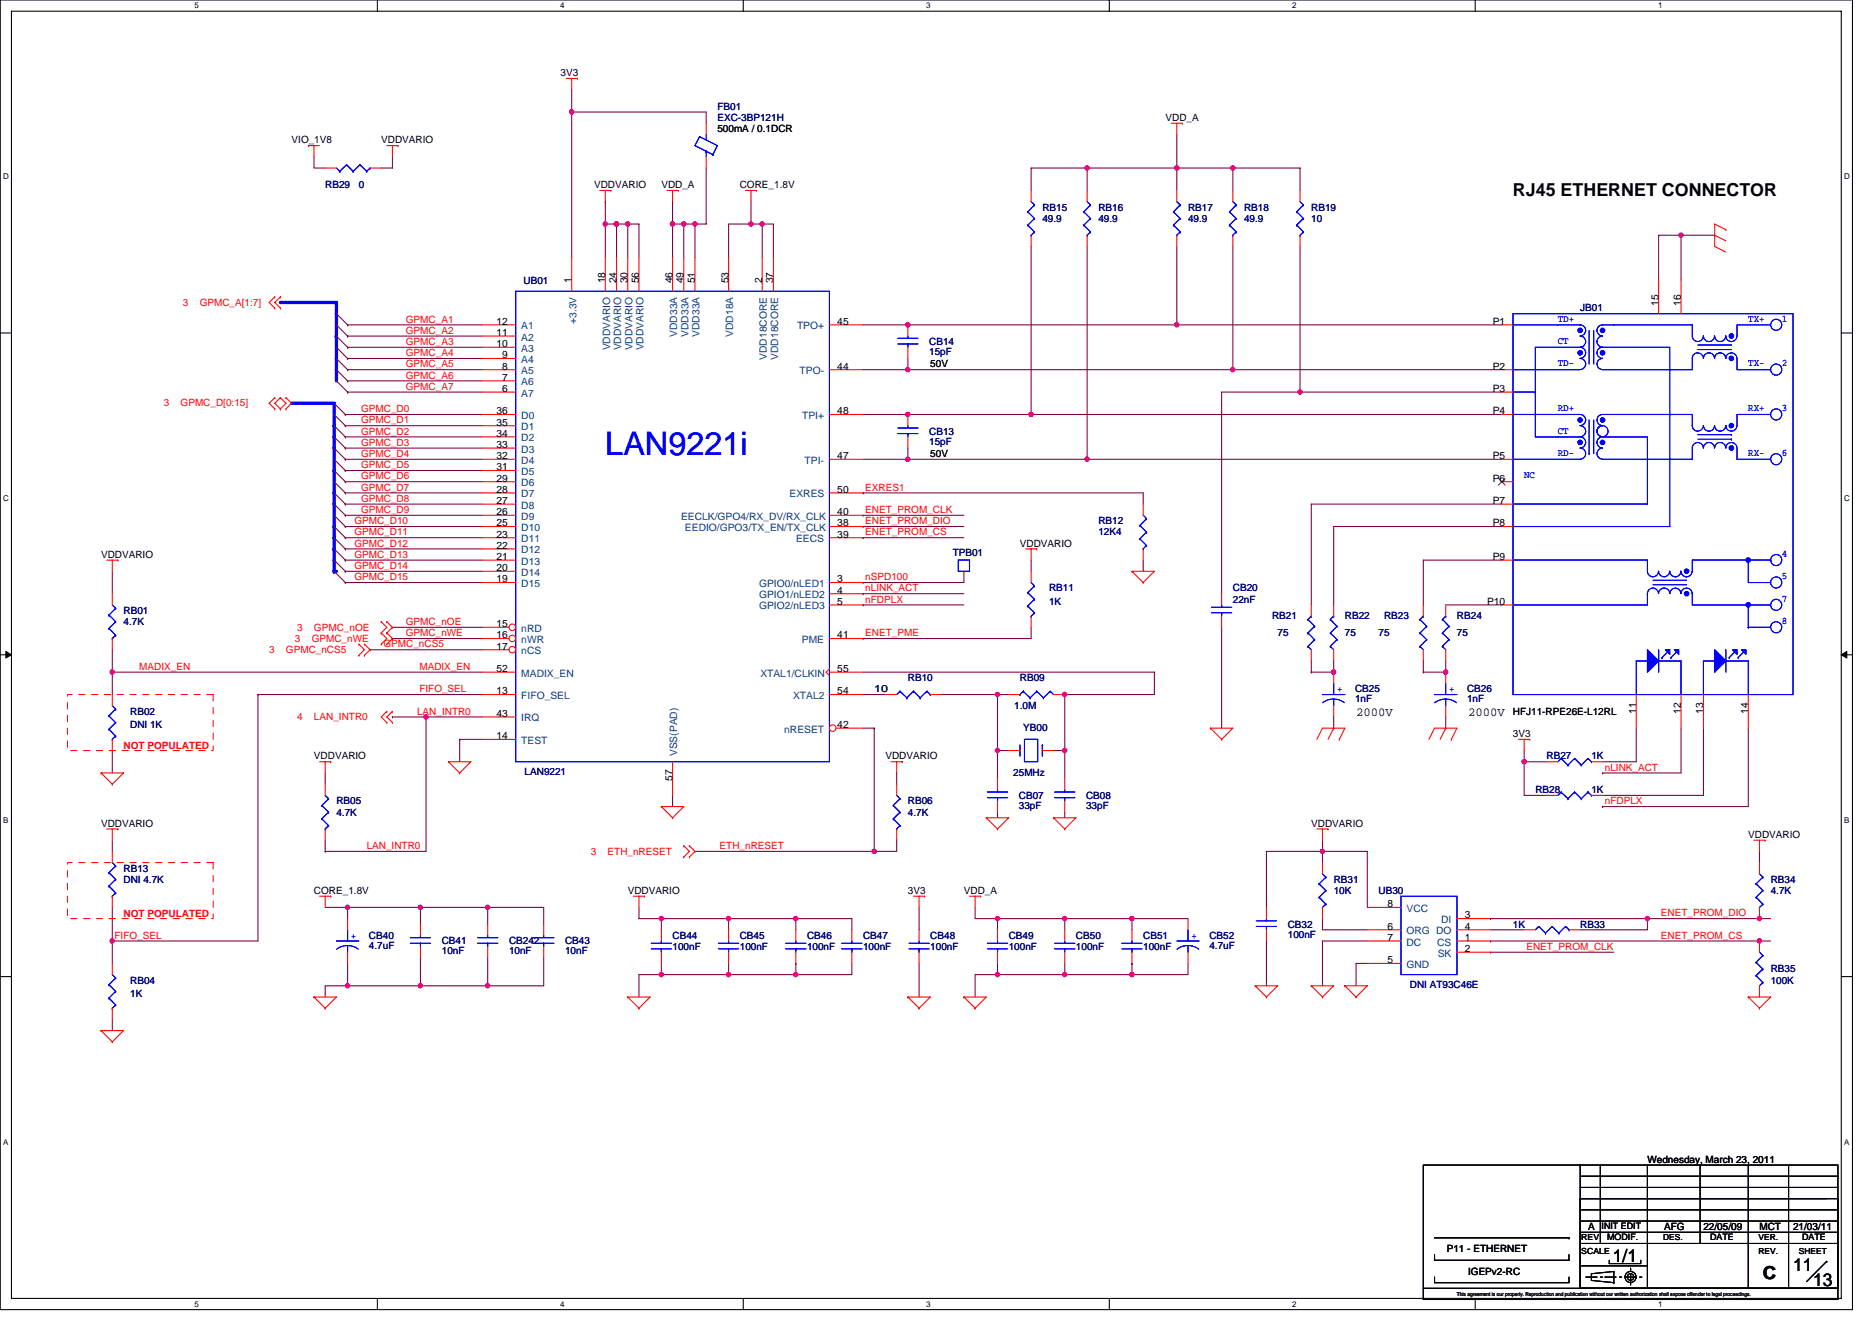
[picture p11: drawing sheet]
<svg xmlns="http://www.w3.org/2000/svg" width="297mm" height="210mm" viewBox="0 0 297 210" stroke-linecap="round" stroke-linejoin="round" font-family="sans-serif">
<defs><g id="words">
<text font-size="5.1" fill="#00f" x="96.1" y="72.2">LAN9221i</text>
<g font-size="2.8">
<text x="240.1" y="31.1">RJ45 ETHERNET CONNECTOR</text>
<text x="255.9" y="200.3">1/1</text>
<text x="279.7" y="203">C</text>
<text x="284.5" y="201.7">11</text>
<text x="287.7" y="204.2">13</text>
</g>
<g font-size="1.9">
<text x="215.2" y="113.6">2000V</text>
<text x="233" y="113.6">2000V</text>
</g>
<g font-size="1.6">
<text x="88.9" y="12.1">3V3</text>
<text x="46.3" y="22.8">VIO_1V8</text>
<text x="60.5" y="22.8">VDDVARIO</text>
<text x="113.8" y="21">500mA / 0.1DCR</text>
<text x="185" y="19.2">VDD_A</text>
<text x="94.3" y="29.9">VDDVARIO</text>
<text x="104.9" y="29.9">VDD_A</text>
<text x="117.4" y="29.9">CORE_1.8V</text>
<text x="90.7" y="45" transform="rotate(-90 90.7 45)">1</text>
<text x="96" y="45" transform="rotate(-90 96 45)">18</text>
<text x="97.8" y="45" transform="rotate(-90 97.8 45)">24</text>
<text x="99.6" y="45" transform="rotate(-90 99.6 45)">30</text>
<text x="101.4" y="45" transform="rotate(-90 101.4 45)">56</text>
<text x="106.7" y="45" transform="rotate(-90 106.7 45)">46</text>
<text x="108.5" y="45" transform="rotate(-90 108.5 45)">49</text>
<text x="110.3" y="45" transform="rotate(-90 110.3 45)">51</text>
<text x="115.6" y="45" transform="rotate(-90 115.6 45)">53</text>
<text x="120.9" y="45" transform="rotate(-90 120.9 45)">2</text>
<text x="122.7" y="45" transform="rotate(-90 122.7 45)">37</text>
<text x="78.8" y="51.5">12</text>
<text x="78.8" y="53.3">11</text>
<text x="132.9" y="51.5">45</text>
<text x="236.9" y="51.5">P1</text>
<text x="263.2" y="48.5" transform="rotate(-90 263.2 48.5)">15</text>
<text x="266.7" y="48.5" transform="rotate(-90 266.7 48.5)">16</text>
<text x="78.8" y="55.1">10</text>
<text x="79.7" y="56.9">9</text>
<text x="79.7" y="58.7">8</text>
<text x="132.9" y="58.7">44</text>
<text x="147.6" y="58.3">50V</text>
<text x="236.9" y="58.7">P2</text>
<text x="78.8" y="65.8">36</text>
<text x="79.7" y="60.4">7</text>
<text x="79.7" y="62.2">6</text>
<text x="132.9" y="65.8">48</text>
<text x="236.9" y="65.8">P4</text>
<text x="236.9" y="62.2">P3</text>
<text x="78.8" y="67.5">35</text>
<text x="78.8" y="69.3">34</text>
<text x="78.8" y="71.1">33</text>
<text x="78.8" y="72.9">32</text>
<text x="78.8" y="74.7">31</text>
<text x="78.8" y="76.4">29</text>
<text x="132.9" y="72.9">47</text>
<text x="147.6" y="72.5">50V</text>
<text x="236.9" y="72.9">P5</text>
<text x="236.9" y="76.4">P6</text>
<text x="78.8" y="78.2">28</text>
<text x="78.8" y="80">27</text>
<text x="78.8" y="81.8">26</text>
<text x="78.8" y="83.5">25</text>
<text x="132.9" y="83.5">38</text>
<text x="132.9" y="78.2">50</text>
<text x="132.9" y="81.8">40</text>
<text x="236.9" y="80">P7</text>
<text x="236.9" y="83.5">P8</text>
<text x="16" y="88.5">VDDVARIO</text>
<text x="78.8" y="85.3">23</text>
<text x="78.8" y="87.1">22</text>
<text x="78.8" y="88.9">21</text>
<text x="132.9" y="85.3">39</text>
<text x="161.8" y="86.8">VDDVARIO</text>
<text x="236.9" y="88.9">P9</text>
<text x="78.8" y="90.7">20</text>
<text x="78.8" y="92.4">19</text>
<text x="132.9" y="92.4">3</text>
<text x="132.9" y="94.2">4</text>
<text x="132.9" y="96">5</text>
<text x="236" y="96">P10</text>
<text x="78.8" y="99.5">15</text>
<text x="78.8" y="101.3">16</text>
<text x="132.9" y="101.3">41</text>
<text x="78.8" y="103.1">17</text>
<text x="78.8" y="106.7">52</text>
<text x="132.9" y="106.7">55</text>
<text x="78.8" y="110.2">13</text>
<text x="78.8" y="113.8">43</text>
<text x="132.9" y="110.2">54</text>
<text x="240.1" y="113.4">HFJ11-RPE26E-L12RL</text>
<text x="259.6" y="113.3" transform="rotate(-90 259.6 113.3)">11</text>
<text x="266.7" y="113.3" transform="rotate(-90 266.7 113.3)">12</text>
<text x="270.3" y="113.3" transform="rotate(-90 270.3 113.3)">13</text>
<text x="277.4" y="113.3" transform="rotate(-90 277.4 113.3)">14</text>
<text x="78.8" y="117.3">14</text>
<text x="132.9" y="115.5">42</text>
<text x="240.1" y="117">3V3</text>
<text x="49.8" y="120.5">VDDVARIO</text>
<text x="106.7" y="124" transform="rotate(-90 106.7 124)">57</text>
<text x="140.5" y="120.5">VDDVARIO</text>
<text x="16" y="131.2">VDDVARIO</text>
<text x="208.1" y="131.2">VDDVARIO</text>
<text x="277.4" y="133">VDDVARIO</text>
<text x="49.8" y="141.9">CORE_1.8V</text>
<text x="99.6" y="141.9">VDDVARIO</text>
<text x="144.1" y="141.9">3V3</text>
<text x="152.9" y="141.9">VDD_A</text>
<text x="220.2" y="144">8</text>
<text x="220.2" y="147.6">6</text>
<text x="220.2" y="149.3">7</text>
<text x="232.4" y="149.3">1</text>
<text x="232.4" y="145.8">3</text>
<text x="232.4" y="147.6">4</text>
<text x="220.2" y="152.9">5</text>
<text x="232.4" y="151.1">2</text>
<text x="261.4" y="184.6">Wednesday, March 23, 2011</text>
<text x="252" y="195.2">A</text>
<text x="264.1" y="195.2">AFG</text>
<text x="270.3" y="195.2">22/05/09</text>
<text x="279.2" y="195.2">MCT</text>
<text x="284.5" y="195.2">21/03/11</text>
<text x="229.6" y="198.8">P11 - ETHERNET</text>
<text x="233" y="202.3">IGEPv2-RC</text>
</g>
<g font-size="1.6" fill="#000080">
<text x="113.8" y="17.4">FB01</text>
<text x="113.8" y="19.2">EXC-3BP121H</text>
<text x="51.6" y="29.9">RB29</text>
<text x="56.9" y="29.9">0</text>
<text x="165.4" y="33.4">RB15</text>
<text x="165.4" y="35.2">49.9</text>
<text x="174.3" y="33.4">RB16</text>
<text x="174.3" y="35.2">49.9</text>
<text x="188.5" y="33.4">RB17</text>
<text x="188.5" y="35.2">49.9</text>
<text x="197.4" y="33.4">RB18</text>
<text x="197.4" y="35.2">49.9</text>
<text x="208.1" y="33.4">RB19</text>
<text x="208.1" y="35.2">10</text>
<text x="83.1" y="45.1">UB01</text>
<text x="250.7" y="49.4">JB01</text>
<text x="147.4" y="54.8">CB14</text>
<text x="147.4" y="56.4">15pF</text>
<text x="147.4" y="69">CB13</text>
<text x="147.4" y="70.6">15pF</text>
<text x="174.3" y="83.2">RB12</text>
<text x="151.2" y="88.2">TPB01</text>
<text x="174.3" y="85">12K4</text>
<text x="166.5" y="93.9">RB11</text>
<text x="195.6" y="93.9">CB20</text>
<text x="195.6" y="95.7">22nF</text>
<text x="19.6" y="97.4">RB01</text>
<text x="19.6" y="99.2">4.7K</text>
<text x="166.5" y="96">1K</text>
<text x="201.8" y="98.3">RB21</text>
<text x="202.7" y="101">75</text>
<text x="213.4" y="98.3">RB22</text>
<text x="213.4" y="101">75</text>
<text x="218.7" y="101">75</text>
<text x="219.6" y="98.3">RB23</text>
<text x="231.2" y="98.3">RB24</text>
<text x="231.2" y="101">75</text>
<text x="20.7" y="113.4">RB02</text>
<text x="138.7" y="109.9">10</text>
<text x="144.1" y="108.1">RB10</text>
<text x="160.9" y="112.5">1.0M</text>
<text x="161.8" y="108.1">RB09</text>
<text x="215" y="109.9">CB25</text>
<text x="215" y="111.5">1nF</text>
<text x="232.8" y="109.9">CB26</text>
<text x="232.8" y="111.5">1nF</text>
<text x="20.7" y="115.6">DNI 1K</text>
<text x="162.4" y="116.1">YB00</text>
<text x="83.2" y="123">LAN9221</text>
<text x="160.8" y="123.2">25MHz</text>
<text x="243.6" y="125.9">RB28</text>
<text x="245.4" y="120.5">RB27</text>
<text x="252.5" y="120.5">1K</text>
<text x="252.5" y="125.9">1K</text>
<text x="53.4" y="127.7">RB05</text>
<text x="53.4" y="129.4">4.7K</text>
<text x="144.1" y="127.7">RB06</text>
<text x="144.1" y="129.4">4.7K</text>
<text x="161.7" y="126.8">CB07</text>
<text x="161.7" y="128.4">33pF</text>
<text x="172.3" y="126.8">CB08</text>
<text x="172.3" y="128.4">33pF</text>
<text x="19.6" y="138.3">RB13</text>
<text x="19.6" y="140.1">DNI 4.7K</text>
<text x="211.6" y="140.1">RB31</text>
<text x="211.6" y="141.9">10K</text>
<text x="218.7" y="141.9">UB30</text>
<text x="281" y="140.1">RB34</text>
<text x="281" y="141.9">4.7K</text>
<text x="58.5" y="149">CB40</text>
<text x="70.1" y="149.9">CB41</text>
<text x="80.8" y="149.9">CB242</text>
<text x="89.7" y="149.9">CB43</text>
<text x="106.7" y="149">CB44</text>
<text x="117.4" y="149">CB45</text>
<text x="128.1" y="149">CB46</text>
<text x="136.9" y="149">CB47</text>
<text x="147.6" y="149">CB48</text>
<text x="160.1" y="149">CB49</text>
<text x="170.7" y="149">CB50</text>
<text x="181.4" y="149">CB51</text>
<text x="191.9" y="149">CB52</text>
<text x="204.3" y="147.2">CB32</text>
<text x="204.3" y="148.8">100nF</text>
<text x="240.1" y="147.2">1K</text>
<text x="250.7" y="147.2">RB33</text>
<text x="58.5" y="150.6">4.7uF</text>
<text x="70.1" y="151.5">10nF</text>
<text x="80.8" y="151.5">10nF</text>
<text x="89.7" y="151.5">10nF</text>
<text x="106.7" y="150.8">100nF</text>
<text x="117.4" y="150.8">100nF</text>
<text x="128.1" y="150.8">100nF</text>
<text x="136.9" y="150.8">100nF</text>
<text x="147.6" y="150.8">100nF</text>
<text x="160.1" y="150.8">100nF</text>
<text x="170.7" y="150.8">100nF</text>
<text x="181.4" y="150.8">100nF</text>
<text x="191.9" y="150.6">4.7uF</text>
<text x="281" y="154.3">RB35</text>
<text x="20.7" y="156.1">RB04</text>
<text x="20.7" y="158.2">1K</text>
<text x="223.7" y="156.8">DNI AT93C46E</text>
<text x="281" y="156.1">100K</text>
</g>
<g font-size="1.6" fill="#f00">
<text x="29" y="48.5">3</text>
<text x="31.7" y="48.5">GPMC_A[1:7]</text>
<text x="64.4" y="53">GPMC_A2</text>
<text x="64.4" y="51.2">GPMC_A1</text>
<text x="64.4" y="56.5">GPMC_A4</text>
<text x="64.4" y="58.3">GPMC_A5</text>
<text x="64.4" y="54.8">GPMC_A3</text>
<text x="26" y="64.4">3</text>
<text x="28.7" y="64.4">GPMC_D[0:15]</text>
<text x="57.3" y="65.4">GPMC_D0</text>
<text x="64.4" y="60.1">GPMC_A6</text>
<text x="64.4" y="61.9">GPMC_A7</text>
<text x="57.3" y="69">GPMC_D2</text>
<text x="57.3" y="67.2">GPMC_D1</text>
<text x="57.3" y="70.8">GPMC_D3</text>
<text x="57.3" y="72.5">GPMC_D4</text>
<text x="57.3" y="76.1">GPMC_D6</text>
<text x="57.3" y="77.9">GPMC_D7</text>
<text x="57.3" y="74.3">GPMC_D5</text>
<text x="137.3" y="77.9">EXRES1</text>
<text x="56.2" y="83.2">GPMC_D10</text>
<text x="57.3" y="81.4">GPMC_D9</text>
<text x="57.3" y="79.7">GPMC_D8</text>
<text x="137.3" y="83.2">ENET_PROM_DIO</text>
<text x="137.3" y="81.4">ENET_PROM_CLK</text>
<text x="56.2" y="86.8">GPMC_D12</text>
<text x="56.2" y="85">GPMC_D11</text>
<text x="56.2" y="88.5">GPMC_D13</text>
<text x="137.3" y="85">ENET_PROM_CS</text>
<text x="56.2" y="90.3">GPMC_D14</text>
<text x="56.2" y="92.1">GPMC_D15</text>
<text x="137.3" y="93.9">nLINK_ACT</text>
<text x="137.3" y="95.7">nFDPLX</text>
<text x="137.3" y="92.1">nSPD100</text>
<text x="46.8" y="101.9">3</text>
<text x="47.2" y="100.1">3</text>
<text x="49.5" y="101.9">GPMC_nWE</text>
<text x="49.8" y="100.1">GPMC_nOE</text>
<text x="64.4" y="101">GPMC_nWE</text>
<text x="64.4" y="99.2">GPMC_nOE</text>
<text x="137.3" y="101">ENET_PME</text>
<text x="22.1" y="106.3">MADIX_EN</text>
<text x="42.7" y="103.7">3</text>
<text x="45.4" y="103.7">GPMC_nCS5</text>
<text x="60.9" y="102.8">GPMC_nCS5</text>
<text x="66.5" y="106.3">MADIX_EN</text>
<text x="66.2" y="113.4">LAN_INTR0</text>
<text x="66.5" y="109.9">FIFO_SEL</text>
<text x="19.6" y="118.8">NOT POPULATED</text>
<text x="47.2" y="114.3">4</text>
<text x="49.8" y="114.3">LAN_INTR0</text>
<text x="254.7" y="122.3">nLINK_ACT</text>
<text x="254.7" y="127.7">nFDPLX</text>
<text x="58.2" y="134.8">LAN_INTR0</text>
<text x="93.7" y="135.7">3</text>
<text x="96.4" y="135.7">ETH_nRESET</text>
<text x="114.2" y="134.8">ETH_nRESET</text>
<text x="18.2" y="149">FIFO_SEL</text>
<text x="19.6" y="145.5">NOT POPULATED</text>
<text x="263.5" y="145.4">ENET_PROM_DIO</text>
<text x="263.5" y="149">ENET_PROM_CS</text>
<text x="242.2" y="150.8">ENET_PROM_CLK</text>
</g>
<g font-size="1.6" fill="#004080">
<text x="82.7" y="52.3">A1</text>
<text x="91.5" y="51.4" transform="rotate(-90 91.5 51.4)">+3.3V</text>
<text x="107.5" y="53.5" transform="rotate(-90 107.5 53.5)">VDD33A</text>
<text x="109.2" y="53.5" transform="rotate(-90 109.2 53.5)">VDD33A</text>
<text x="111" y="53.5" transform="rotate(-90 111 53.5)">VDD33A</text>
<text x="116.3" y="53.5" transform="rotate(-90 116.3 53.5)">VDD18A</text>
<text x="126.5" y="52.3">TPO+</text>
<text x="82.7" y="54.1">A2</text>
<text x="82.7" y="55.8">A3</text>
<text x="82.7" y="57.6">A4</text>
<text x="82.7" y="59.4">A5</text>
<text x="96.8" y="55.6" transform="rotate(-90 96.8 55.6)">VDDVARIO</text>
<text x="98.6" y="55.6" transform="rotate(-90 98.6 55.6)">VDDVARIO</text>
<text x="100.3" y="55.6" transform="rotate(-90 100.3 55.6)">VDDVARIO</text>
<text x="102.1" y="55.6" transform="rotate(-90 102.1 55.6)">VDDVARIO</text>
<text x="121.7" y="57.1" transform="rotate(-90 121.7 57.1)">VDD18CORE</text>
<text x="123.5" y="57.1" transform="rotate(-90 123.5 57.1)">VDD18CORE</text>
<text x="126.9" y="59.4">TPO-</text>
<text x="82.7" y="61.2">A6</text>
<text x="82.7" y="62.9">A7</text>
<text x="82.7" y="66.5">D0</text>
<text x="82.7" y="68.3">D1</text>
<text x="82.7" y="70.1">D2</text>
<text x="82.7" y="71.8">D3</text>
<text x="127.3" y="66.5">TPI+</text>
<text x="82.7" y="73.6">D4</text>
<text x="82.7" y="75.4">D5</text>
<text x="82.7" y="77.2">D6</text>
<text x="127.7" y="73.6">TPI-</text>
<text x="82.7" y="79">D7</text>
<text x="82.7" y="80.7">D8</text>
<text x="82.7" y="82.5">D9</text>
<text x="108.1" y="82.5">EECLK/GPO4/RX_DV/RX_CLK</text>
<text x="125.3" y="79">EXRES</text>
<text x="82.7" y="84.3">D10</text>
<text x="82.7" y="86.1">D11</text>
<text x="82.7" y="87.8">D12</text>
<text x="82.7" y="89.6">D13</text>
<text x="108.7" y="84.3">EEDIO/GPO3/TX_EN/TX_CLK</text>
<text x="126.3" y="86.1">EECS</text>
<text x="82.7" y="91.4">D14</text>
<text x="82.7" y="93.2">D15</text>
<text x="120.5" y="93.2">GPIO0/nLED1</text>
<text x="120.5" y="95">GPIO1/nLED2</text>
<text x="82.7" y="100.3">nRD</text>
<text x="120.5" y="96.7">GPIO2/nLED3</text>
<text x="82.7" y="102.1">nWR</text>
<text x="82.7" y="103.8">nCS</text>
<text x="82.7" y="107.4">MADIX_EN</text>
<text x="120.6" y="107.4">XTAL1/CLKIN</text>
<text x="127.2" y="102.1">PME</text>
<text x="82.7" y="111">FIFO_SEL</text>
<text x="125.8" y="111">XTAL2</text>
<text x="82.7" y="114.5">IRQ</text>
<text x="82.7" y="118.1">TEST</text>
<text x="124.4" y="116.3">nRESET</text>
<text x="107.5" y="120" transform="rotate(-90 107.5 120)">VSS(PAD)</text>
<text x="223.2" y="148.3">ORG DO</text>
<text x="223.2" y="144.7">VCC</text>
<text x="228.7" y="146.5">DI</text>
<text x="223.2" y="153.6">GND</text>
<text x="223.2" y="150.1">DC</text>
<text x="228" y="150.1">CS</text>
<text x="228.1" y="151.8">SK</text>
</g>
<g font-size="1.6" fill="#00f">
<text x="247.2" y="51">TD+</text>
<text x="277.4" y="51">TX+</text>
<text x="282.7" y="51">1</text>
<text x="247.2" y="58.1">TD-</text>
<text x="247.2" y="54.6">CT</text>
<text x="277.4" y="58.1">TX-</text>
<text x="282.7" y="58.1">2</text>
<text x="247.2" y="65.3">RD+</text>
<text x="277.4" y="65.3">RX+</text>
<text x="282.7" y="65.3">3</text>
<text x="247.2" y="68.8">CT</text>
<text x="241.8" y="75.9">NC</text>
<text x="247.2" y="72.4">RD-</text>
<text x="277.4" y="72.4">RX-</text>
<text x="282.7" y="72.4">6</text>
<text x="282.7" y="88.4">4</text>
<text x="282.7" y="91.9">5</text>
<text x="282.7" y="95.5">7</text>
<text x="282.7" y="99">8</text>
<text x="212.2" y="109.9">+</text>
<text x="229.9" y="109.9">+</text>
<text x="55.7" y="149">+</text>
<text x="189" y="149">+</text>
</g>
<g font-size="1.4">
<text x="254.1" y="195.1">INIT EDIT</text>
<text x="255" y="196.8">MODIF.</text>
<text x="271.4" y="196.8">DATE</text>
<text x="285.9" y="196.8">DATE</text>
</g>
<g font-size="1.3">
<text x="30.8" y="1.3">5</text>
<text x="88.9" y="1.3">4</text>
<text x="147" y="1.3">3</text>
<text x="205" y="1.3">2</text>
<text x="263.1" y="1.3">1</text>
<text x=".5" y="28.4">D</text>
<text x="292.6" y="28.4">D</text>
<text x=".5" y="79.5">C</text>
<text x="292.6" y="79.5">C</text>
<text x=".5" y="130.6">B</text>
<text x="292.6" y="130.6">B</text>
<text x=".5" y="181.7">A</text>
<text x="292.6" y="181.7">A</text>
<text x="250.9" y="196.8">REV</text>
<text x="263.9" y="196.8">DES.</text>
<text x="279" y="196.8">VER.</text>
<text x="250.9" y="199.1">SCALE</text>
<text x="279" y="199.1">REV.</text>
<text x="285.4" y="199.1">SHEET</text>
<text x="30.8" y="207.4">5</text>
<text x="88.9" y="207.4">4</text>
<text x="147" y="207.4">3</text>
<text x="205" y="207.4">2</text>
<text x="263.1" y="207.4">1</text>
</g>
<text font-size=".9" x="231.2" y="205.6">This agreement is our property. Reproduction and publication without our written authorization shall expose offender to legal proceedings.</text>
</g></defs>
<path d="M0 0h293.9v207.9h-293.9zM1.8 1.8h290.4v204.3h-290.4z" fill="none" stroke="#000" stroke-width=".17"/>
<g fill="#fff">
<path d="M30.8 .2h.7v1.4h-.7z"/>
<path d="M30.8 206.3h.7v1.4h-.7z"/>
</g>
<path d="M59.9 0v1.8M59.9 206.1v1.8" fill="none" stroke="#000" stroke-width=".17"/>
<g fill="#fff">
<path d="M88.9 .2h.7v1.4h-.7z"/>
<path d="M88.9 206.3h.7v1.4h-.7z"/>
</g>
<path d="M117.9 0v1.8M117.9 206.1v1.8" fill="none" stroke="#000" stroke-width=".17"/>
<g fill="#fff">
<path d="M147 .2h.7v1.4h-.7z"/>
<path d="M147 206.3h.7v1.4h-.7z"/>
</g>
<path d="M176 0v1.8M176 206.1v1.8" fill="none" stroke="#000" stroke-width=".17"/>
<g fill="#fff">
<path d="M205 .2h.7v1.4h-.7z"/>
<path d="M205 206.3h.7v1.4h-.7z"/>
</g>
<path d="M234.1 0v1.8M234.1 206.1v1.8" fill="none" stroke="#000" stroke-width=".17"/>
<g fill="#fff">
<path d="M263.1 .2h.7v1.4h-.7z"/>
<path d="M263.1 206.3h.7v1.4h-.7z"/>
<path d="M.5 27.3h.9v1.4h-.9z"/>
<path d="M292.6 27.3h.9v1.4h-.9z"/>
<path d="M.5 78.4h.9v1.4h-.9z"/>
<path d="M292.6 78.4h.9v1.4h-.9z"/>
</g>
<path d="M0 52.9h1.8M292.2 52.9h1.7" fill="none" stroke="#000" stroke-width=".17"/>
<g fill="#fff">
<path d="M.5 129.5h.8v1.4h-.8z"/>
<path d="M292.6 129.5h.9v1.4h-.9z"/>
</g>
<path d="M0 103.9h1.8M292.2 103.9h1.7" fill="none" stroke="#000" stroke-width=".17"/>
<path d="M.9 103.4l.9 .5-.9 .5zM292.2 103.9l.8-.5v1z" fill="#000" stroke="#000" stroke-width=".16"/>
<g fill="#fff">
<path d="M.5 180.5h.8v1.4h-.8z"/>
<path d="M292.6 180.5h.9v1.4h-.9z"/>
</g>
<g fill="none" stroke="#000" stroke-width=".17">
<path d="M0 155h1.8M292.2 155h1.7M227.6 199.1v.9h21.4v-.9M227.6 196.5h21.4M249 196.5h.1M250.7 186.7h40.9M250.7 193.8h40.8M250.7 192h40.8M250.7 190.2h39.2M250.7 188.5h40.9M250.7 197.4h40.9M250.7 184.9h-24.9v19.6"/>
<path d="M250.7 184.9h.1M250.7 195.6h40.9M250.7 190.2h40.9v14.3h-40.9zM250.7 184.9h40.9v19.6h-40.9zM253.9 184.9v12.5M261.4 184.9v19.6M269.8 184.9v12.5M277.4 184.9v19.6M283.8 184.9v19.6M291.6 195.6h.1M225.8 204.5h65.8v1.7h-65.8zM227.6 202.7v.9h21.4v-.9"/>
<path d="M250.7 200.9h10.7M251.6 202.7h1.8M253.9 202.7h.4M254.7 202.7h1.7M255.4 200v.6h4.9v-.6M256.1 201.8h.1M256.1 203.6h.1M256.1 201.8l-3.6 .4v1l3.6 .4M256.1 201.8v1.8M257 202.7h.3M257.8 202.7h1.8M258.7 201.3v.3"/>
<path d="M258.7 202.2h.1M258.7 202.2v1.7M260.2 202.7h.3M289.9 200.2h.1M289.9 200.2l-3.2 3.2"/>
<circle cx="258.7" cy="202.7" r=".52"/>
<circle cx="258.7" cy="202.7" r=".88"/>
</g>
<path d="M44.5 48h8.9v5.3M53.4 53.3v7.2M53.4 53.3h.1M46.3 64h6.7v23.1M53 87.1v3.6M53 90.7h.1M53 87.1h.1M53 90.7h.4" fill="none" stroke="#00f" stroke-width=".53"/>
<g fill="none" stroke="#800040" stroke-width=".17">
<path d="M90.7 17.8h.1M90.7 14.2v3.6h21.4v1.8M90.7 17.8v23.1M49.8 24.9v1.8h1.8M62.3 24.9v1.8h-1.8M96.1 35.6v5.3M96.1 35.6h1.7M96.1 32h.1M96.1 32v3.6M97.8 35.6h3.6v5.3M97.8 35.6h.1M97.8 35.6v5.3"/>
<path d="M99.6 35.6v5.3M99.6 35.6h.1M106.7 32h.1M106.7 35.6v5.3M106.7 35.6h1.8M106.7 32v3.6M108.5 35.6h.1M108.5 35.6h1.8M108.5 35.6v5.3M110.3 35.6v5.3M110.3 35.6h.1M112.1 26.7v8.9h-1.8"/>
<path d="M119.2 35.6h-3.6v5.3M119.2 35.6h.1M119.2 32v3.6M119.2 35.6h1.7M120.9 35.6h1.8v5.3M120.9 35.6h.1M120.9 35.6v5.3M163.6 30.2v-3.5h8.9v3.5M163.6 39.1v26.7M172.5 39.1v33.8M172.5 26.7h.1M172.5 26.7h23.1"/>
<path d="M186.7 26.7v3.5M186.7 26.7h.1M186.7 39.1v12.5M186.7 21.3v5.4M195.6 26.7v3.5M195.6 26.7h10.7v3.5M195.6 39.1v19.6M206.3 39.1v23.1M266.7 37.3v7.1M266.7 37.3h-3.5v7.1M266.7 37.3h.1M266.7 37.3h5.4"/>
<path d="M53.4 49.8l1.8 1.8M53.4 51.6l1.8 1.7M53.4 53.3l1.8 1.8M53.4 55.1l1.8 1.8M53.4 56.9l1.8 1.8M53.4 58.7l1.8 1.8M55.2 56.9h.1M55.2 58.7h.1M55.2 55.1h.1M55.2 53.3h.1M55.2 51.6h.1M55.2 51.6h21.3"/>
<path d="M55.2 58.7h21.3M55.2 56.9h21.3M55.2 55.1h21.3M55.2 53.3h21.3M136.9 51.6h7.2M136.9 58.7h7.2M144.1 58.7h.1M144.1 51.6h.1M144.1 56.9v1.8M144.1 51.6h94.2M144.1 58.7h94.2M186.7 51.6h.1"/>
<path d="M195.6 58.7h.1M53 74.7l1.8 1.8M53 72.9l1.8 1.8M53 69.3l1.8 1.8M53 67.6l1.8 1.7M53 65.8l1.8 1.8M53 78.2l1.8 1.8M53 76.5l1.8 1.7M53 71.1l1.8 1.8M53 64l1.8 1.8M53.4 60.5l1.8 1.7M54.8 69.3h.1"/>
<path d="M54.8 72.9h.1M54.8 76.5h.1M54.8 78.2h.1M54.8 67.6h.1M54.8 65.8h.1M54.8 74.7h.1M54.8 71.1h.1M54.8 65.8h21.7M54.8 72.9h21.7M54.8 69.3h21.7M54.8 76.5h21.7M54.8 78.2h21.7"/>
<path d="M54.8 67.6h21.7M54.8 74.7h21.7M54.8 71.1h21.7M55.2 60.5h.1M55.2 62.2h.1M55.2 62.2h21.3M55.2 60.5h21.3M136.9 65.8h7.2M136.9 72.9h7.2M136.9 78.2h.1M136.9 78.2h44.5v1.8M144.1 65.8h.1"/>
<path d="M144.1 72.9h.1M144.1 71.1v1.8M144.1 65.8h94.2M144.1 72.9h94.2M163.6 65.8h.1M172.5 72.9h.1M206.3 62.2h-12.5v32M206.3 62.2h.1M206.3 62.2h32M17.8 90.7v3.5M53 80l1.8 1.8M53 81.8l1.8 1.8"/>
<path d="M53 90.7l1.8 1.8M53 87.1l1.8 1.8M53 85.3l1.8 1.8M53 83.6l1.8 1.7M53 88.9l1.8 1.8M54.8 90.7h.1M54.8 87.1h.1M54.8 81.8h.1M54.8 85.3h.1M54.8 83.6h.1M54.8 88.9h.1M54.8 92.5h.1"/>
<path d="M54.8 80h.1M54.8 90.7h21.7M54.8 87.1h21.7M54.8 81.8h21.7M54.8 85.3h21.7M54.8 83.6h21.7M54.8 88.9h21.7M54.8 92.5h21.7M54.8 80h21.7M62.3 99.6h.1M62.3 99.6h14.2M136.9 83.6h.1"/>
<path d="M136.9 85.3h.1M136.9 81.8h.1M136.9 94.2h.1M136.9 96h.1M136.9 92.5h.1M136.9 81.8h16M136.9 85.3h16M136.9 83.6h16M136.9 94.2h16M136.9 96h16M152.9 90.7v1.8h-16M163.6 99.6v1.7h-26.7"/>
<path d="M163.6 88.9v1.8M181.4 88.9v1.8M193.8 99.6v16M229.4 96h8.9M238.3 80h-30.2v16M238.3 83.6h-26.7v12.4M238.3 88.9h-12.5v7.1M17.8 106.7h.1M17.8 119.1v3.6M17.8 103.1v3.6M17.8 106.7h58.7M17.8 106.7v3.5"/>
<path d="M40.9 110.2h.1M40.9 110.2v39.2h-23.1M40.9 110.2h35.6M58.7 103.1h.1M58.7 103.1h17.8M62.3 101.3h.1M62.3 113.8h.1M62.3 101.3h14.2M62.3 113.8h5.3M67.6 113.8h8.9M67.6 113.8h.1M67.6 113.8v21.3h-16"/>
<path d="M72.9 117.3v3.6M72.9 117.3h.1M72.9 117.3h3.6M136.9 106.7h46.3v3.5h-14.3M136.9 110.2h3.6M136.9 115.6h1.8M136.9 101.3h.1M138.7 115.6h.1M138.7 115.6v19.5M149.4 110.2h8.9M158.3 110.2h.1M158.3 110.2v8.9"/>
<path d="M158.3 119.1h.1M158.3 119.1h1.8M158.3 110.2h1.8M158.3 119.1v4.5M167.2 119.1h1.7M168.9 110.2h.1M168.9 119.1h.1M168.9 110.2v13.4M208.1 104.9v1.8M208.1 106.7h.1M211.6 113.8v1.8M211.6 104.9v1.8h-3.5"/>
<path d="M225.8 104.9v1.8M225.8 106.7h.1M229.4 104.9v1.8h-3.6M229.4 113.8v1.8M241.8 119.1v1.8h3.6M259.6 115.6v5.3h-5.3M266.7 115.6v7.1h-12.4M270.3 115.6v10.6h-16M277.4 115.6v12.4h-23.1M17.8 133.3v1.8M51.6 135.1h.1M51.6 133.3v1.8"/>
<path d="M51.6 122.7v1.8M106.7 126.2v1.8M110.3 135.1h.1M138.7 135.1h.1M142.3 122.7v1.8M142.3 133.3v1.8h-32M158.3 128.9v.9M168.9 128.9v.9M209.8 135.1h-8.8v8.9M209.8 135.1h7.2v8.9M209.8 133.3v1.8M209.8 135.1h.1"/>
<path d="M209.8 135.1v1.8M241.8 120.9h.1M241.8 120.9v5.3h3.6M254.3 128h.1M254.3 122.7h.1M279.2 135.1v1.8M17.8 149.4h.1M17.8 144v5.4M17.8 149.4v3.5M51.6 144h3.6M55.2 144v1.8M55.2 156.5h-3.6v1.7"/>
<path d="M55.2 144h31.1v2.7M55.2 144h.1M55.2 152.9v3.6M55.2 156.5h.1M66.7 152v4.5M66.7 144v2.7M66.7 144h.1M66.7 156.5h.1M77.4 152v4.5M77.4 144v2.7M77.4 156.5h.1M77.4 144h.1"/>
<path d="M86.3 152v4.5h-31.1M101.4 144v1.8h3.5M104.9 154.7h-3.5v3.5M104.9 145.8v1.8M104.9 152.9v1.8M104.9 145.8h30.3v1.8M104.9 145.8h.1M104.9 154.7h.1M104.9 154.7h21.4M115.6 145.8v1.8M115.6 152.9v1.8M115.6 154.7h.1"/>
<path d="M115.6 145.8h.1M126.3 145.8v1.8M126.3 152.9h.1M126.3 145.8h.1M126.3 152.9v1.8M135.2 152.9v1.8h-8.9M145.8 144v3.6M145.8 152.9v5.3M154.7 144v1.8h3.6M158.3 145.8h.1M158.3 145.8v1.8M158.3 154.7h.1"/>
<path d="M158.3 154.7h-3.6v3.5M158.3 152.9v1.8M158.3 145.8h30.2M158.3 154.7h21.3M168.9 154.7h.1M168.9 145.8v1.8M168.9 152.9v1.8M168.9 145.8h.1M179.6 145.8h.1M179.6 145.8v1.8M179.6 152.9h.1M179.6 152.9v1.8"/>
<path d="M188.5 152.9v1.8h-8.9M201 149.4v7.1M209.8 145.8v1.8h7.2M217 149.4h-7.2v7.1M217 152.9h-1.8v3.6M236.5 147.6h5.3M236.5 145.8h.1M236.5 151.1h.1M236.5 149.4h.1M236.5 145.8h44.5M236.5 149.4h44.5M236.5 151.1h19.6"/>
<path d="M261.4 145.8v1.8h-10.7M261.4 145.8h.1M279.2 145.8h.1M279.2 149.4h.1M17.8 161.8v1.8"/>
</g>
<g fill="#f0f" stroke="#f0f" stroke-width=".17">
<circle cx="279.2" cy="145.8" r=".35"/>
<circle cx="279.2" cy="149.3" r=".35"/>
<circle cx="261.4" cy="145.8" r=".35"/>
<circle cx="209.8" cy="135.1" r=".35"/>
<circle cx="186.7" cy="51.5" r=".35"/>
<circle cx="163.6" cy="65.8" r=".35"/>
<circle cx="195.6" cy="58.7" r=".35"/>
<circle cx="172.5" cy="72.9" r=".35"/>
<circle cx="266.7" cy="37.3" r=".35"/>
<circle cx="144" cy="65.8" r=".35"/>
<circle cx="144" cy="72.9" r=".35"/>
<circle cx="195.6" cy="26.7" r=".35"/>
<circle cx="144" cy="58.7" r=".35"/>
<circle cx="144" cy="51.5" r=".35"/>
<circle cx="229.4" cy="106.7" r=".35"/>
<circle cx="206.3" cy="62.2" r=".35"/>
<circle cx="241.8" cy="120.9" r=".35"/>
<circle cx="211.6" cy="106.7" r=".35"/>
<circle cx="158.3" cy="110.2" r=".35"/>
<circle cx="168.9" cy="110.2" r=".35"/>
<circle cx="158.3" cy="119.1" r=".35"/>
<circle cx="168.9" cy="119.1" r=".35"/>
<circle cx="138.7" cy="135.1" r=".35"/>
<circle cx="99.6" cy="35.5" r=".35"/>
<circle cx="97.8" cy="35.5" r=".35"/>
<circle cx="96" cy="35.5" r=".35"/>
<circle cx="90.7" cy="17.8" r=".35"/>
<circle cx="108.5" cy="35.5" r=".35"/>
<circle cx="106.7" cy="35.5" r=".35"/>
<circle cx="120.9" cy="35.5" r=".35"/>
<circle cx="119.2" cy="35.5" r=".35"/>
<circle cx="110.3" cy="35.5" r=".35"/>
<circle cx="186.7" cy="26.7" r=".35"/>
<circle cx="172.5" cy="26.7" r=".35"/>
<circle cx="17.8" cy="149.3" r=".35"/>
<circle cx="17.8" cy="106.7" r=".35"/>
<circle cx="67.6" cy="113.8" r=".35"/>
<circle cx="77.4" cy="156.5" r=".35"/>
<circle cx="77.4" cy="144" r=".35"/>
<circle cx="66.7" cy="144" r=".35"/>
<circle cx="55.1" cy="144" r=".35"/>
<circle cx="66.7" cy="156.5" r=".35"/>
<circle cx="55.1" cy="156.5" r=".35"/>
<circle cx="126.3" cy="154.7" r=".35"/>
<circle cx="104.9" cy="145.8" r=".35"/>
<circle cx="126.3" cy="145.8" r=".35"/>
<circle cx="104.9" cy="154.7" r=".35"/>
<circle cx="115.6" cy="154.7" r=".35"/>
<circle cx="158.3" cy="145.8" r=".35"/>
<circle cx="179.6" cy="145.8" r=".35"/>
<circle cx="158.3" cy="154.7" r=".35"/>
<circle cx="168.9" cy="154.7" r=".35"/>
<circle cx="179.6" cy="154.7" r=".35"/>
<circle cx="168.9" cy="145.8" r=".35"/>
<circle cx="115.6" cy="145.8" r=".35"/>
</g>
<g fill="none" stroke="#f00" stroke-width=".17">
<path d="M89.8 12.4h1.8M90.7 12.4v1.8M91.6 12.4h.1M185.8 19.6h1.8M186.7 19.6v1.7M187.6 19.6h.1M48.9 23.1h.1M48.9 23.1h1.8M49.8 23.1v1.8M61.4 23.1h1.8M62.3 23.1v1.8M63.2 23.1h.1"/>
<path d="M95.2 30.2h1.7M96.1 30.2v1.8M96.9 30.2h.1M105.8 30.2h1.8M106.7 30.2v1.8M107.6 30.2h.1M118.3 30.2h1.8M119.2 30.2v1.8M120.1 30.2h.1M163.6 30.2v1.8M163.6 37.3v1.8M272.1 37.3h.1"/>
<path d="M272.1 37.3l1.8 .9M273.9 36.4l-1.8-.8v3.5l1.8 .9M273.9 36.4h.1M43.6 47.1h.1M43.6 48.9h.1M43.6 47.1l-.9 .9 .9 .9M44.5 47.1h.1M44.5 48.9h.1M44.5 47.1l-.9 .9 .9 .9M76.5 51.6h5.3M76.5 53.3h5.3M76.5 55.1h5.3"/>
<path d="M76.5 56.9h5.3M76.5 58.7h5.3M43.6 63.1h.1M43.6 64.9h.1M43.6 63.1l-.9 .9 .9 .9M44.5 64.9h.1M44.5 63.1h.1M44.5 63.1l-.9 .9 .9 .9M44.5 63.1l.9 .9-.9 .9M45.4 63.1h.1M45.4 64.9h.1M45.4 63.1l.9 .9-.9 .9"/>
<path d="M76.5 60.5h5.3M76.5 62.2h5.3M76.5 65.8h5.3M76.5 67.6h5.3M76.5 69.3h5.3M76.5 71.1h5.3M76.5 72.9h5.3M76.5 74.7h5.3M76.5 76.5h5.3M76.5 78.2h5.3M16.9 88.9h1.8M17.8 88.9v1.8"/>
<path d="M17.8 94.2v1.8M18.7 88.9h.1M60.5 98.7h.1M60.5 98.7l.9 .9-.9 .9M61.4 98.7h.1M61.4 98.7l.9 .9-.9 .9M76.5 88.9h5.3M76.5 87.1h5.3M76.5 80h5.3M76.5 81.8h5.3M76.5 83.6h5.3M76.5 85.3h5.3"/>
<path d="M76.5 90.7h5.3M76.5 92.5h5.3M162.7 87.1h1.8M163.6 87.1v1.8M164.5 87.1h.1M179.6 90.7h3.6l-1.8 1.8M179.6 90.7h.1M179.6 90.7l1.8 1.8M181.4 92.5h.1M17.8 101.3v1.8M56.9 104h.1M56.9 102.2h.1"/>
<path d="M56.9 102.2l.9 .9-.9 .9M57.8 102.2h.1M57.8 104h.1M57.8 102.2l.9 .9-.9 .9M60.5 100.5h.1M60.5 102.2h.1M60.5 100.5l.9 .8-.9 .9M61.4 100.5h.1M61.4 102.2h.1M61.4 112.9h.1M61.4 114.7h.1M61.4 100.5l.9 .8-.9 .9"/>
<path d="M61.4 112.9l-.9 .9 .9 .9M62.3 112.9h.1M62.3 114.7h.1M62.3 112.9l-.9 .9 .9 .9M140.5 110.2h1.8M147.6 110.2h1.8M192.1 115.6h3.5l-1.8 1.7M192.1 115.6h.1M192.1 115.6l1.7 1.7M193.8 117.3h.1M209 117.3l.8-1.7h3.6l-.9 1.7M211.6 115.6h.1"/>
<path d="M211.6 115.6l-.9 1.7M212.5 117.3h.1M226.7 117.3l.9-1.7h3.6l-.9 1.7M229.4 115.6h.1M229.4 115.6l-.9 1.7M229.4 106.7v1.8M229.4 112v1.8M230.3 117.3h.1M241 117.3h1.7M241.8 117.3v1.8M242.7 117.3h.1M16 122.7h3.6l-1.8 1.8"/>
<path d="M16 122.7h.1M16 122.7l1.8 1.8M16.9 131.6h1.8M17.8 131.6v1.7M17.8 124.5h.1M18.7 131.6h.1M50.7 120.9h1.8M51.6 120.9v1.8M52.5 120.9h.1M71.2 120.9h3.5l-1.8 1.8M71.2 120.9h.1M71.2 120.9l1.7 1.8"/>
<path d="M72.9 122.7h.1M104.9 128h3.6l-1.8 1.8M104.9 128h.1M104.9 128l1.8 1.8M106.7 129.8h.1M108.5 136h.1M108.5 134.2h.1M108.5 134.2l.9 .9-.9 .9M109.4 134.2h.1M109.4 136h.1M109.4 134.2l.9 .9-.9 .9M141.4 120.9h1.8"/>
<path d="M142.3 120.9v1.8M143.2 120.9h.1M156.5 129.8h3.6l-1.8 1.8M156.5 129.8h.1M156.5 129.8l1.8 1.8M158.3 131.6h.1M167.2 129.8h3.5l-1.8 1.8M167.2 129.8h.1M167.2 129.8l1.7 1.8M168.9 131.6h.1M209 131.6h1.7M209.8 131.6v1.7"/>
<path d="M209.8 136.9v1.8M210.7 131.6h.1M278.3 133.3h1.8M279.2 133.3v1.8M280.1 133.3h.1M49.8 158.2h3.6l-1.8 1.8M49.8 158.2h.1M49.8 158.2l1.8 1.8M50.7 142.2h1.8M51.6 142.2v1.8M52.5 142.2h.1M99.6 158.2h3.6l-1.8 1.8"/>
<path d="M99.6 158.2h.1M99.6 158.2l1.8 1.8M100.5 142.2h1.8M101.4 142.2v1.8M102.3 142.2h.1M135.2 147.6v1.8M135.2 151.1v1.8M144.1 158.2h3.5l-1.8 1.8M144.1 158.2h.1M144.1 158.2l1.7 1.8M144.9 142.2h1.8M145.8 142.2v1.8"/>
<path d="M146.7 142.2h.1M152.9 158.2h3.6l-1.8 1.8M152.9 158.2h.1M152.9 158.2l1.8 1.8M153.8 142.2h1.8M154.7 142.2v1.8M155.6 142.2h.1M199.2 156.5h3.5l-1.7 1.7M199.2 156.5h.1M199.2 156.5l1.8 1.7M201 158.2h.1M208.1 156.5h3.5l-1.8 1.7"/>
<path d="M208.1 156.5h.1M208.1 156.5l1.7 1.7M209.8 158.2h.1M209.8 144v1.8M213.4 156.5h3.6l-1.8 1.7M213.4 156.5h.1M213.4 156.5l1.8 1.7M215.2 158.2h.1M277.4 158.2h3.6l-1.8 1.8M277.4 158.2h.1M277.4 158.2l1.8 1.8M16 163.6h3.6l-1.8 1.8"/>
<path d="M16 163.6h.1M16 163.6l1.8 1.8M17.8 165.4h.1M51.6 160h.1M101.4 160h.1M145.8 160h.1M154.7 160h.1M279.2 160h.1"/>
</g>
<path d="M10.7 110.2h23.1v8.9h-23.1zM10.7 136.9h23.1v8.9h-23.1z" fill="none" stroke="#f00" stroke-width=".16" stroke-dasharray="1 1 1 1 1 1 1 1"/>
<g fill="none" stroke="#00f" stroke-width=".17">
<path d="M163.1 33.6h.1M163.1 35.7h.1M163.1 33.6l1 1.1M163.1 35.7l1 1.1M163.6 37.3h.1M163.6 32l.5 .5M164.1 32.5h.1M164.1 34.7h.1M164.1 36.8h.1M164.1 32.5l-1 1.1M164.1 34.7l-1 1M164.1 36.8l-.5 .5"/>
<path d="M81.8 46.2h49.8v74.7h-49.8zM17.3 97.6h.1M17.3 99.7h.1M17.3 97.6l1 1.1M17.3 99.7l1 1.1M17.8 96l.5 .5M18.3 96.5h.1M18.3 98.7h.1M18.3 96.5l-1 1.1M18.3 98.7l-1 1M17.8 101.3h.1M18.3 100.8h.1"/>
<path d="M18.3 100.8l-.5 .5M142.8 109.7h.1M142.8 109.7l-.5 .5M142.8 109.7l1.1 1.1M143.9 110.8h.1M144.9 109.7h.1M144.9 109.7l-1 1.1M144.9 109.7l1.1 1.1M146 110.8h.1M147.1 109.7h.1M147.1 109.7l-1.1 1.1M147.1 109.7l.5 .5"/>
<path d="M147.6 110.2h.1M227.6 110.2h3.6M227.7 111.5a2.86 2.86 0 0 1 3.4 0M229.4 111v1M229.4 108.5v1.7M209.8 138.7l.6 .5M210.4 139.2h.1M210.4 139.2l-1.1 1.1M133.6 150.6h3.2M133.6 149.7h3.2M135.2 149.4v.3M135.2 150.6h.1"/>
<path d="M135.2 150.6v.5M209.3 140.3h.1M209.3 142.4h.1M209.3 140.3l1.1 1.1M209.3 142.4l1.1 1.1M209.8 144h.1M210.4 141.4h.1M210.4 143.5h.1M210.4 141.4l-1.1 1M210.4 143.5l-.6 .5"/>
</g>
<circle cx="81.3" cy="99.6" r=".52" fill="#fff" stroke="#f00" stroke-width=".17"/>
<path d="M76.5 99.6h4.3" fill="none" stroke="#f00" stroke-width=".17"/>
<circle cx="81.3" cy="101.3" r=".52" fill="#fff" stroke="#f00" stroke-width=".17"/>
<path d="M76.5 101.3h4.3" fill="none" stroke="#f00" stroke-width=".17"/>
<circle cx="81.3" cy="103.1" r=".52" fill="#fff" stroke="#f00" stroke-width=".17"/>
<path d="M76.5 103.1h4.3M76.5 106.7h5.3M76.5 110.2h5.3M76.5 113.8h5.3M76.5 117.3h5.3" fill="none" stroke="#f00" stroke-width=".17"/>
<circle cx="132.1" cy="115.6" r=".52" fill="#fff" stroke="#f00" stroke-width=".17"/>
<g fill="none" stroke="#f00" stroke-width=".17">
<path d="M112.1 19.6v1.7M51.6 26.7h1.8M58.7 26.7h1.8M112.1 24.9v1.8M172.5 30.2v1.8M172.5 37.3v1.8M186.7 30.2v1.8M186.7 37.3v1.8M195.6 30.2v1.8M195.6 37.3v1.8M206.3 30.2v1.8M206.3 37.3v1.8"/>
<path d="M90.7 40.9v5.3M96.1 40.9v5.3M97.8 40.9v5.3M99.6 40.9v5.3M101.4 40.9v5.3M106.7 40.9v5.3M108.5 40.9v5.3M110.3 40.9v5.3M115.6 40.9v5.3M120.9 40.9v5.3M122.7 40.9v5.3M131.6 58.7h5.3"/>
<path d="M131.6 51.6h5.3M144.1 51.6v1.7M144.1 55.1v1.8M238.3 58.7h1.8M238.3 51.6h1.8M263.2 44.4v5.4M266.7 44.4v5.4M131.6 78.2h5.3M131.6 72.9h5.3M131.6 65.8h5.3M144.1 65.8v1.8M144.1 69.3v1.8"/>
<path d="M238.3 72.9h1.8M238.3 65.8h1.8M238.3 62.2h1.8M238.3 76.5h1.8M131.6 92.5h5.3M131.6 94.2h5.3M131.6 96h5.3M131.6 85.3h5.3M131.6 83.6h5.3M131.6 81.8h5.3M152.9 90.7h.1M163.6 90.7v1.8"/>
<path d="M163.6 97.8v1.8M181.4 80v1.8M181.4 87.1v1.8M193.8 94.2v1.8M193.8 97.8v1.8M208.1 96v1.8M211.6 96v1.8M225.8 96v1.8M229.4 96v1.8M238.3 96h1.8M238.3 83.6h1.8M238.3 80h1.8"/>
<path d="M238.3 88.9h1.8M17.8 110.2v1.8M17.8 117.3v1.8M131.6 110.2h5.3M131.6 101.3h5.3M131.6 106.2l-.5 .5 .5 .5M131.6 106.7h5.3M132.7 115.6h4.2M160.1 110.2h1.7M160.1 119.1h1.7M165.4 119.1h1.8M167.2 110.2h1.7"/>
<path d="M208.1 103.1v1.8M211.6 103.1v1.8M211.6 106.7v1.8M211.6 112v1.8M225.8 103.1v1.8M229.4 103.1v1.8M259.6 110.2v5.4M266.7 110.2v5.4M270.3 110.2v5.4M277.4 110.2v5.4M17.8 135.1v1.8M51.6 124.5v1.7"/>
<path d="M51.6 131.6v1.7M106.7 120.9v5.3M142.3 124.5v1.7M142.3 131.6v1.7M158.3 123.6v1.7M158.3 127.1v1.8M168.9 123.6v1.7M168.9 127.1v1.8M245.4 120.9h1.8M245.4 126.2h1.8M252.5 120.9h1.8M252.5 126.2h1.8"/>
<path d="M279.2 136.9v1.8M17.8 142.2v1.8M17.8 152.9v1.8M55.2 145.8v1.8M55.2 151.1v1.8M66.7 146.7v1.8M66.7 150.2v1.8M77.4 146.7v1.8M77.4 150.2v1.8M86.3 146.7v1.8M86.3 150.2v1.8M104.9 147.6v1.8"/>
<path d="M104.9 151.1v1.8M115.6 147.6v1.8M115.6 151.1v1.8M126.3 147.6v1.8M126.3 151.1v1.8M145.8 147.6v1.8M145.8 151.1v1.8M158.3 147.6v1.8M158.3 151.1v1.8M168.9 147.6v1.8M168.9 151.1v1.8M179.6 147.6v1.8"/>
<path d="M179.6 151.1v1.8M188.5 145.8v1.8M188.5 151.1v1.8M201 144v1.8M201 147.6v1.8M217 149.4h5.3M217 147.6h5.3M217 152.9h5.3M217 144h5.3M231.2 149.4h5.3M231.2 151.1h5.3M231.2 145.8h5.3"/>
<path d="M231.2 147.6h5.3M241.8 147.6h1.8M249 147.6h1.7M279.2 144v1.8M279.2 149.4v1.7M279.2 156.5v1.7M17.8 160v1.8"/>
</g>
<g fill="none" stroke="#00f" stroke-width=".17">
<path d="M53.4 26.7l.5 .5M53.9 27.2h.1M55 26.1h.1M55 26.1l-1.1 1.1M55 26.1l1 1.1M56 27.2h.1M57.1 26.1h.1M57.1 26.1l-1.1 1.1M57.1 26.1l1.1 1.1M58.2 27.2h.1M58.7 26.7h.1M58.7 26.7l-.5 .5"/>
<path d="M111 21.7h.1M111 21.7l-.7 1.4 2.8 1.4M111 21.7l2.8 1.4-.7 1.4M112.1 21.3v.9M112.1 24h.1M112.1 24v.9M113.1 24.5h.1M172 33.6h.1M172 35.7h.1M172 33.6l1 1.1M172 35.7l1 1.1M172.5 37.3h.1"/>
<path d="M172.5 32l.5 .5M173 32.5h.1M173 34.7h.1M173 36.8h.1M173 32.5l-1 1.1M173 34.7l-1 1M173 36.8l-.5 .5M186.2 33.6h.1M186.2 35.7h.1M186.2 33.6l1.1 1.1M186.2 35.7l1.1 1.1M186.7 37.3h.1"/>
<path d="M186.7 32l.6 .5M187.3 32.5h.1M187.3 34.7h.1M187.3 36.8h.1M187.3 32.5l-1.1 1.1M187.3 34.7l-1.1 1M187.3 36.8l-.6 .5M195.1 33.6h.1M195.1 35.7h.1M195.1 33.6l1 1.1M195.1 35.7l1 1.1M195.6 37.3h.1"/>
<path d="M195.6 32l.5 .5M196.1 32.5h.1M196.1 34.7h.1M196.1 36.8h.1M196.1 32.5l-1 1.1M196.1 34.7l-1 1M196.1 36.8l-.5 .5M205.8 33.6h.1M205.8 35.7h.1M205.8 33.6l1 1.1M205.8 35.7l1 1.1M206.3 37.3h.1"/>
<path d="M206.3 32l.5 .5M206.8 32.5h.1M206.8 34.7h.1M206.8 36.8h.1M206.8 32.5l-1 1.1M206.8 34.7l-1 1M206.8 36.8l-.5 .5M142.4 54.6h3.3M142.4 53.7h3.3M144.1 53.3v.4M144.1 54.6h.1M144.1 54.6v.5"/>
<path d="M240.1 49.8h44.4v60.4h-44.4zM240.1 51.6h10.6M240.1 58.7h10.6M250.7 51.6a.88 .88 0 0 1 .9 .8 .88 .88 0 0 1-.9 .9M250.7 53.3a.88 .88 0 0 1 .9 .9 .88 .88 0 0 1-.9 .9 .89 .89 0 0 1 .9 .9 .89 .89 0 0 1-.9 .9 .89 .89 0 0 1 .9 .9 .89 .89 0 0 1-.9 .9M250.7 55.1h-7.1v14.2h7.1M252.2 52.5v5.3M252.9 52.5v5.3M254.3 53.3a.88 .88 0 0 1-.9-.9 .88 .88 0 0 1 .9-.8h14.2v1.7M254.3 53.3a.88 .88 0 0 0-.9 .9 .88 .88 0 0 0 .9 .9M254.3 55.1a.88 .88 0 0 0-.9 .9 .88 .88 0 0 0 .9 .9 .89 .89 0 0 0-.9 .9 .89 .89 0 0 0 .9 .9h14.2v-1.8a.88 .88 0 0 1 .9-.9 .88 .88 0 0 1 .9 .9M254.3 55.1h10.7v28.5h-24.9"/>
<path d="M268.5 53.3a.88 .88 0 0 0 .9 .9 .88 .88 0 0 0 .9-.9M269.4 54.8h5.3M269.4 55.5h5.3M270.3 53.3a.88 .88 0 0 0 .9 .9 .88 .88 0 0 0 .9-.9M270.3 56.9a.88 .88 0 0 1 .9-.9 .88 .88 0 0 1 .9 .9M272.1 53.3a.88 .88 0 0 0 .9 .9 .88 .88 0 0 0 .8-.9 .89 .89 0 0 0 .9 .9 .89 .89 0 0 0 .9-.9M272.1 56.9a.88 .88 0 0 1 .9-.9 .88 .88 0 0 1 .8 .9 .89 .89 0 0 1 .9-.9 .89 .89 0 0 1 .9 .9v1.8h5.4M281 51.6h-5.4v1.7M142.4 68.8h3.3M142.4 67.9h3.3M144.1 67.6v.3M144.1 68.8h.1"/>
<path d="M144.1 68.8v.5M240.1 65.8h10.6M240.1 72.9h10.6M240.1 62.2h3.5M243.6 62.2h.1M250.7 65.8a.88 .88 0 0 1 .9 .9 .88 .88 0 0 1-.9 .8 .89 .89 0 0 1 .9 .9 .89 .89 0 0 1-.9 .9M250.7 69.3a.88 .88 0 0 1 .9 .9 .88 .88 0 0 1-.9 .9M250.7 71.1a.88 .88 0 0 1 .9 .9 .88 .88 0 0 1-.9 .9M252.2 72h.1M252.2 66.7v5.3M252.9 66.7v5.3M254.3 71.1a.88 .88 0 0 1-.9-.9 .88 .88 0 0 1 .9-.9h7.1v10.7h-21.3"/>
<path d="M254.3 71.1a.88 .88 0 0 0-.9 .9 .88 .88 0 0 0 .9 .9M268.5 71.1v1.8h-14.2M268.5 71.1a.88 .88 0 0 1 .9-.9 .88 .88 0 0 1 .9 .9M269.4 69h5.3M269.4 69.7h5.3M270.3 67.5a.88 .88 0 0 1-.9 .9 .88 .88 0 0 1-.9-.8v-1.8h-14.2a.88 .88 0 0 0-.9 .9 .88 .88 0 0 0 .9 .8 .89 .89 0 0 0-.9 .9 .89 .89 0 0 0 .9 .9M270.3 71.1a.88 .88 0 0 1 .9-.9 .88 .88 0 0 1 .9 .9M270.3 67.5a.88 .88 0 0 0 .9 .9 .88 .88 0 0 0 .9-.9M272.1 71.1a.88 .88 0 0 1 .9-.9 .88 .88 0 0 1 .8 .9 .89 .89 0 0 1 .9-.9 .89 .89 0 0 1 .9 .9M274.7 69h.1M274.7 69.7h.1M275.6 71.1v1.8h5.4"/>
<path d="M281 65.8h-5.4v1.7a.88 .88 0 0 1-.9 .9 .88 .88 0 0 1-.8-.9 .89 .89 0 0 1-.9 .9 .89 .89 0 0 1-.9-.9M152.1 88.9h1.7v1.8h-1.7zM163.1 94.1h.1M163.1 96.2h.1M163.1 94.1l1 1M163.1 96.2l1 1.1M163.6 97.8h.1M163.6 92.5l.5 .5M164.1 93h.1M164.1 95.1h.1M164.1 97.3h.1M164.1 93l-1 1.1"/>
<path d="M164.1 95.1l-1 1.1M164.1 97.3l-.5 .5M180.9 83.4h.1M180.9 85.5h.1M180.9 83.4l1 1.1M180.9 85.5l1 1.1M181.4 87.1h.1M181.4 81.8l.5 .5M181.9 82.3h.1M181.9 84.5h.1M181.9 86.6h.1M181.9 82.3l-1 1.1"/>
<path d="M181.9 84.5l-1 1M181.9 86.6l-.5 .5M192.2 97.3h3.2M192.2 96.4h3.2M193.8 96v.4M193.8 97.3h.1M193.8 97.3v.5M207.5 98.3h.1M207.5 98.3l1.1 1.1M208.1 97.8h.1M208.1 97.8l-.6 .5M208.6 99.4h.1"/>
<path d="M208.6 99.4l-1.1 1.1M211.1 98.3h.1M211.1 98.3l1 1.1M211.6 97.8h.1M211.6 97.8l-.5 .5M212.1 99.4h.1M212.1 99.4l-1 1.1M225.3 98.3h.1M225.3 98.3l1.1 1.1M225.8 97.8h.1M225.8 97.8l-.5 .5M226.4 99.4h.1"/>
<path d="M226.4 99.4l-1.1 1.1M228.9 98.3h.1M228.9 98.3l1 1.1M229.4 97.8h.1M229.4 97.8l-.5 .5M229.9 99.4h.1M229.9 99.4l-1 1.1M240.1 88.9h21.3M261.4 88.9h.1M261.4 94.2a.88 .88 0 0 1 .9-.9 .88 .88 0 0 1 .9 .9M261.4 90.7a.88 .88 0 0 0 .9 .8 .88 .88 0 0 0 .9-.8M261.4 88.9v1.8"/>
<path d="M261.4 94.2h.1M261.4 94.2v1.8h-21.3M262.3 92.8h5.3M262.3 92.1h5.3M263.2 94.2a.89 .89 0 0 1 .9-.9 .89 .89 0 0 1 .9 .9 .89 .89 0 0 1 .8-.9 .89 .89 0 0 1 .9 .9 .88 .88 0 0 1 .9-.9 .88 .88 0 0 1 .9 .9M263.2 90.7a.89 .89 0 0 0 .9 .8 .89 .89 0 0 0 .9-.8 .88 .88 0 0 0 .8 .8 .88 .88 0 0 0 .9-.8 .89 .89 0 0 0 .9 .8 .89 .89 0 0 0 .9-.8M268.5 94.2v1.8h12.5M277.4 88.9v3.6h3.6M277.4 99.6h3.6M277.4 99.6h.1M277.4 96v3.6M281 88.9h.1"/>
<path d="M281 88.9h-12.5v1.8M17.3 113.6h.1M17.3 115.7h.1M17.3 113.6l1 1.1M17.3 115.7l1 1.1M17.8 117.3h.1M17.8 112l.5 .5M18.3 112.5h.1M18.3 114.7h.1M18.3 116.8h.1M18.3 112.5l-1 1.1M18.3 114.7l-1 1"/>
<path d="M18.3 116.8l-.5 .5M161.8 118.2v1.8M161.8 110.2h.1M162.4 109.7h.1M162.4 109.7l1 1.1M162.4 109.7l-.6 .5M162.6 117.3h2.1v3.6h-2.1zM163.4 110.8h.1M164.5 109.7h.1M164.5 109.7l1.1 1.1M164.5 109.7l-1.1 1.1M165.4 118.2h.1"/>
<path d="M165.4 118.2v1.8M165.6 110.8h.1M166.6 109.7h.1M166.6 109.7l.6 .5M166.6 109.7l-1 1.1M207.5 102.6h.1M207.5 100.5h.1M207.5 102.6l.6 .5M207.5 100.5l1.1 1M208.6 101.5h.1M208.6 101.5l-1.1 1.1M209.8 110.2h3.6"/>
<path d="M209.9 111.5a2.86 2.86 0 0 1 3.4 0M211.1 102.6h.1M211.1 100.5h.1M211.1 102.6l.5 .5M211.1 100.5l1 1M211.6 111v1M211.6 108.5v1.7M212.1 101.5h.1M212.1 101.5l-1 1.1M225.3 102.6h.1M225.3 100.5h.1M225.3 102.6l.5 .5"/>
<path d="M225.3 100.5l1.1 1M226.4 101.5h.1M226.4 101.5l-1.1 1.1M228.9 102.6h.1M228.9 100.5h.1M228.9 102.6l.5 .5M228.9 100.5l1 1M229.9 101.5h.1M229.9 101.5l-1 1.1M261.4 104.9h-1.8v5.3M263.2 103.1v3.6M263.2 104.9h3.5v5.3"/>
<path d="M263.7 104.4h.1M264.6 103.5l-.9 .9M265.1 104.4h.1M266 103.5l-.9 .9M272.1 104.9h-1.8v5.3M273.9 103.1v3.6M273.9 104.9h3.5v5.3M274.4 104.4h.1M275.3 103.5l-.9 .9M275.8 104.4h.1M276.7 103.5l-.9 .9M17.3 138.5h.1"/>
<path d="M17.3 138.5l1 1.1M17.8 136.9l.5 .5M18.3 137.4h.1M18.3 139.6h.1M18.3 137.4l-1 1.1M18.3 139.6l-1 1M51.1 127.8h.1M51.1 130h.1M51.1 127.8l1 1.1M51.1 130l1 1M51.6 131.6h.1M51.6 126.2l.5 .6"/>
<path d="M52.1 126.8h.1M52.1 128.9h.1M52.1 131h.1M52.1 126.8l-1 1M52.1 128.9l-1 1.1M52.1 131l-.5 .6M141.7 127.8h.1M141.7 130h.1M141.7 127.8l1.1 1.1M141.7 130l1.1 1M142.3 131.6h.1M142.3 126.2l.5 .6"/>
<path d="M142.8 126.8h.1M142.8 128.9h.1M142.8 131h.1M142.8 126.8l-1.1 1M142.8 128.9l-1.1 1.1M142.8 131l-.5 .6M156.7 126.6h3.2M156.7 125.7h3.2M158.3 125.3v.4M158.3 126.6h.1M158.3 126.6v.5M167.3 126.6h3.3"/>
<path d="M167.3 125.7h3.3M168.9 125.3v.4M168.9 126.6h.1M168.9 126.6v.5M247.7 120.4h.1M247.7 125.7h.1M247.7 120.4l-.5 .5M247.7 120.4l1.1 1M247.7 125.7l-.5 .5M247.7 125.7l1.1 1.1M248.8 121.4h.1M248.8 126.8h.1"/>
<path d="M249.8 120.4h.1M249.8 125.7h.1M249.8 120.4l-1 1M249.8 120.4l1.1 1M249.8 125.7l-1 1.1M249.8 125.7l1.1 1.1M250.9 121.4h.1M250.9 126.8h.1M252 120.4h.1M252 125.7h.1M252 120.4l-1.1 1M252 120.4l.5 .5"/>
<path d="M252 125.7l-1.1 1.1M252 125.7l.5 .5M252.5 120.9h.1M252.5 126.2h.1M279.2 138.7l.5 .5M279.7 139.2h.1M279.7 139.2l-1 1.1M17.3 156.3h.1M17.3 158.4h.1M17.3 140.6h.1M17.3 156.3l1 1.1M17.3 158.4l1 1.1"/>
<path d="M17.3 140.6l1 1.1M17.8 142.2h.1M17.8 154.7l.5 .5M18.3 155.2h.1M18.3 157.4h.1M18.3 159.5h.1M18.3 141.7h.1M18.3 155.2l-1 1.1M18.3 157.4l-1 1M18.3 159.5l-.5 .5M18.3 141.7l-.5 .5M53.4 149.4h3.5"/>
<path d="M55.1 150.1l1.1 .2 .7 .3M55.1 150.1l-1 .2-.7 .3M55.2 150.1v1M55.2 147.6v1.8M65.1 149.7h3.2M65.1 148.8h3.2M66.7 148.5v.3M66.7 149.7h.1M66.7 149.7v.5M75.8 149.7h3.2M75.8 148.8h3.2M77.4 148.5v.3"/>
<path d="M77.4 149.7h.1M77.4 149.7v.5M84.7 149.7h3.2M84.7 148.8h3.2M86.3 148.5v.3M86.3 149.7h.1M86.3 149.7v.5M103.3 150.6h3.2M103.3 149.7h3.2M104.9 149.4v.3M104.9 150.6h.1M104.9 150.6v.5"/>
<path d="M114 150.6h3.2M114 149.7h3.2M115.6 149.4v.3M115.6 150.6h.1M115.6 150.6v.5M124.7 150.6h3.2M124.7 149.7h3.2M126.3 149.4v.3M126.3 150.6h.1M126.3 150.6v.5M144.2 150.6h3.2M144.2 149.7h3.2"/>
<path d="M145.8 149.4v.3M145.8 150.6h.1M145.8 150.6v.5M156.7 150.6h3.2M156.7 149.7h3.2M158.3 149.4v.3M158.3 150.6h.1M158.3 150.6v.5M167.3 150.6h3.3M167.3 149.7h3.3M168.9 149.4v.3M168.9 150.6h.1"/>
<path d="M168.9 150.6v.5M178 150.6h3.2M178 149.7h3.2M179.6 149.4v.3M179.6 150.6h.1M179.6 150.6v.5M186.7 149.4h3.6M188.5 150.1l1.1 .2 .6 .3M188.5 150.1l-1.1 .2-.6 .3M188.5 150.1v1M188.5 147.6v1.8M199.3 147h3.3"/>
<path d="M199.3 146.2h3.3M201 145.8v.4M201 147h.1M201 147v.6M222.3 142.2h8.9v12.5h-8.9zM244.2 147h.1M244.2 147l-.6 .6M244.2 147l1 1.1M245.2 148.1h.1M246.3 147h.1M246.3 147l-1.1 1.1M246.3 147l1.1 1.1"/>
<path d="M247.4 148.1h.1M248.4 147h.1M248.4 147l-1 1.1M248.4 147l.6 .6M249 147.6h.1M278.7 140.3h.1M278.7 142.4h.1M278.7 152.7h.1M278.7 154.9h.1M278.7 140.3l1 1.1M278.7 142.4l1 1.1M278.7 152.7l1 1.1"/>
<path d="M278.7 154.9l1 1M279.2 144h.1M279.2 156.5h.1M279.2 151.1l.5 .6M279.7 141.4h.1M279.7 143.5h.1M279.7 151.7h.1M279.7 153.8h.1M279.7 155.9h.1M279.7 141.4l-1 1M279.7 143.5l-.5 .5M279.7 151.7l-1 1"/>
<path d="M279.7 153.8l-1 1.1M279.7 155.9l-.5 .6M17.8 160h.1"/>
<circle cx="281.8" cy="51.5" r=".88"/>
<circle cx="281.8" cy="58.7" r=".88"/>
<circle cx="254.3" cy="68.4" r=".88"/>
<circle cx="281.8" cy="72.9" r=".88"/>
<circle cx="281.8" cy="65.8" r=".88"/>
<circle cx="281.8" cy="88.9" r=".88"/>
<circle cx="281.8" cy="99.6" r=".88"/>
<circle cx="281.8" cy="92.4" r=".88"/>
<circle cx="281.8" cy="96" r=".88"/>
</g>
<g fill="#00f" stroke="#00f" stroke-width=".17">
<path d="M261.4 103.1l1.8 1.8-1.8 1.8z" fill-rule="evenodd"/>
<path d="M264.2 103.1h.8v.7z" fill-rule="evenodd"/>
<path d="M265.7 103.1h.7v.7z" fill-rule="evenodd"/>
<path d="M272.1 103.1l1.8 1.8-1.8 1.8z" fill-rule="evenodd"/>
<path d="M274.9 103.1h.7v.7z" fill-rule="evenodd"/>
<path d="M276.3 103.1h.7v.7z" fill-rule="evenodd"/>
<path d="M261.4 103.1l1.8 1.8-1.8 1.8z" fill-rule="evenodd"/>
<path d="M264.2 103.1h.8v.7z" fill-rule="evenodd"/>
<path d="M265.7 103.1h.7v.7z" fill-rule="evenodd"/>
<path d="M272.1 103.1l1.8 1.8-1.8 1.8z" fill-rule="evenodd"/>
<path d="M274.9 103.1h.7v.7z" fill-rule="evenodd"/>
<path d="M276.3 103.1h.7v.7z" fill-rule="evenodd"/>
<circle cx="277.4" cy="88.9" r=".35"/>
<circle cx="277.4" cy="96" r=".35"/>
<circle cx="254.3" cy="52.4" r=".35"/>
<circle cx="254.3" cy="56" r=".35"/>
<circle cx="250.7" cy="52.4" r=".35"/>
<circle cx="250.7" cy="56" r=".35"/>
<circle cx="254.3" cy="66.7" r=".35"/>
<circle cx="254.3" cy="70.2" r=".35"/>
<circle cx="250.7" cy="66.7" r=".35"/>
<circle cx="250.7" cy="70.2" r=".35"/>
<circle cx="274.7" cy="53.3" r=".35"/>
<circle cx="274.7" cy="56.9" r=".35"/>
<circle cx="274.7" cy="67.6" r=".35"/>
<circle cx="274.7" cy="71.1" r=".35"/>
<circle cx="267.6" cy="90.7" r=".35"/>
<circle cx="267.6" cy="94.2" r=".35"/>
</g>
<path d="M237.8 75.9l1 1.1M238.8 75.9l-1.1 1.1" fill="none" stroke="#804000" stroke-width=".16"/>
<g fill="#f0f" stroke="#f0f" stroke-width=".17">
<circle cx="279.2" cy="145.8" r=".35"/>
<circle cx="279.2" cy="149.3" r=".35"/>
<circle cx="261.4" cy="145.8" r=".35"/>
<circle cx="209.8" cy="135.1" r=".35"/>
<circle cx="186.7" cy="51.5" r=".35"/>
<circle cx="163.6" cy="65.8" r=".35"/>
<circle cx="195.6" cy="58.7" r=".35"/>
<circle cx="172.5" cy="72.9" r=".35"/>
<circle cx="266.7" cy="37.3" r=".35"/>
<circle cx="144" cy="65.8" r=".35"/>
<circle cx="144" cy="72.9" r=".35"/>
<circle cx="195.6" cy="26.7" r=".35"/>
<circle cx="144" cy="58.7" r=".35"/>
<circle cx="144" cy="51.5" r=".35"/>
<circle cx="229.4" cy="106.7" r=".35"/>
<circle cx="206.3" cy="62.2" r=".35"/>
<circle cx="241.8" cy="120.9" r=".35"/>
<circle cx="211.6" cy="106.7" r=".35"/>
<circle cx="158.3" cy="110.2" r=".35"/>
<circle cx="168.9" cy="110.2" r=".35"/>
<circle cx="158.3" cy="119.1" r=".35"/>
<circle cx="168.9" cy="119.1" r=".35"/>
<circle cx="138.7" cy="135.1" r=".35"/>
<circle cx="99.6" cy="35.5" r=".35"/>
<circle cx="97.8" cy="35.5" r=".35"/>
<circle cx="96" cy="35.5" r=".35"/>
<circle cx="90.7" cy="17.8" r=".35"/>
<circle cx="108.5" cy="35.5" r=".35"/>
<circle cx="106.7" cy="35.5" r=".35"/>
<circle cx="120.9" cy="35.5" r=".35"/>
<circle cx="119.2" cy="35.5" r=".35"/>
<circle cx="110.3" cy="35.5" r=".35"/>
<circle cx="186.7" cy="26.7" r=".35"/>
<circle cx="172.5" cy="26.7" r=".35"/>
<circle cx="17.8" cy="149.3" r=".35"/>
<circle cx="17.8" cy="106.7" r=".35"/>
<circle cx="67.6" cy="113.8" r=".35"/>
<circle cx="77.4" cy="156.5" r=".35"/>
<circle cx="77.4" cy="144" r=".35"/>
<circle cx="66.7" cy="144" r=".35"/>
<circle cx="55.1" cy="144" r=".35"/>
<circle cx="66.7" cy="156.5" r=".35"/>
<circle cx="55.1" cy="156.5" r=".35"/>
<circle cx="126.3" cy="154.7" r=".35"/>
<circle cx="104.9" cy="145.8" r=".35"/>
<circle cx="126.3" cy="145.8" r=".35"/>
<circle cx="104.9" cy="154.7" r=".35"/>
<circle cx="115.6" cy="154.7" r=".35"/>
<circle cx="158.3" cy="145.8" r=".35"/>
<circle cx="179.6" cy="145.8" r=".35"/>
<circle cx="158.3" cy="154.7" r=".35"/>
<circle cx="168.9" cy="154.7" r=".35"/>
<circle cx="179.6" cy="154.7" r=".35"/>
<circle cx="168.9" cy="145.8" r=".35"/>
<circle cx="115.6" cy="145.8" r=".35"/>
</g>
<use href="#words"/>
</svg>
